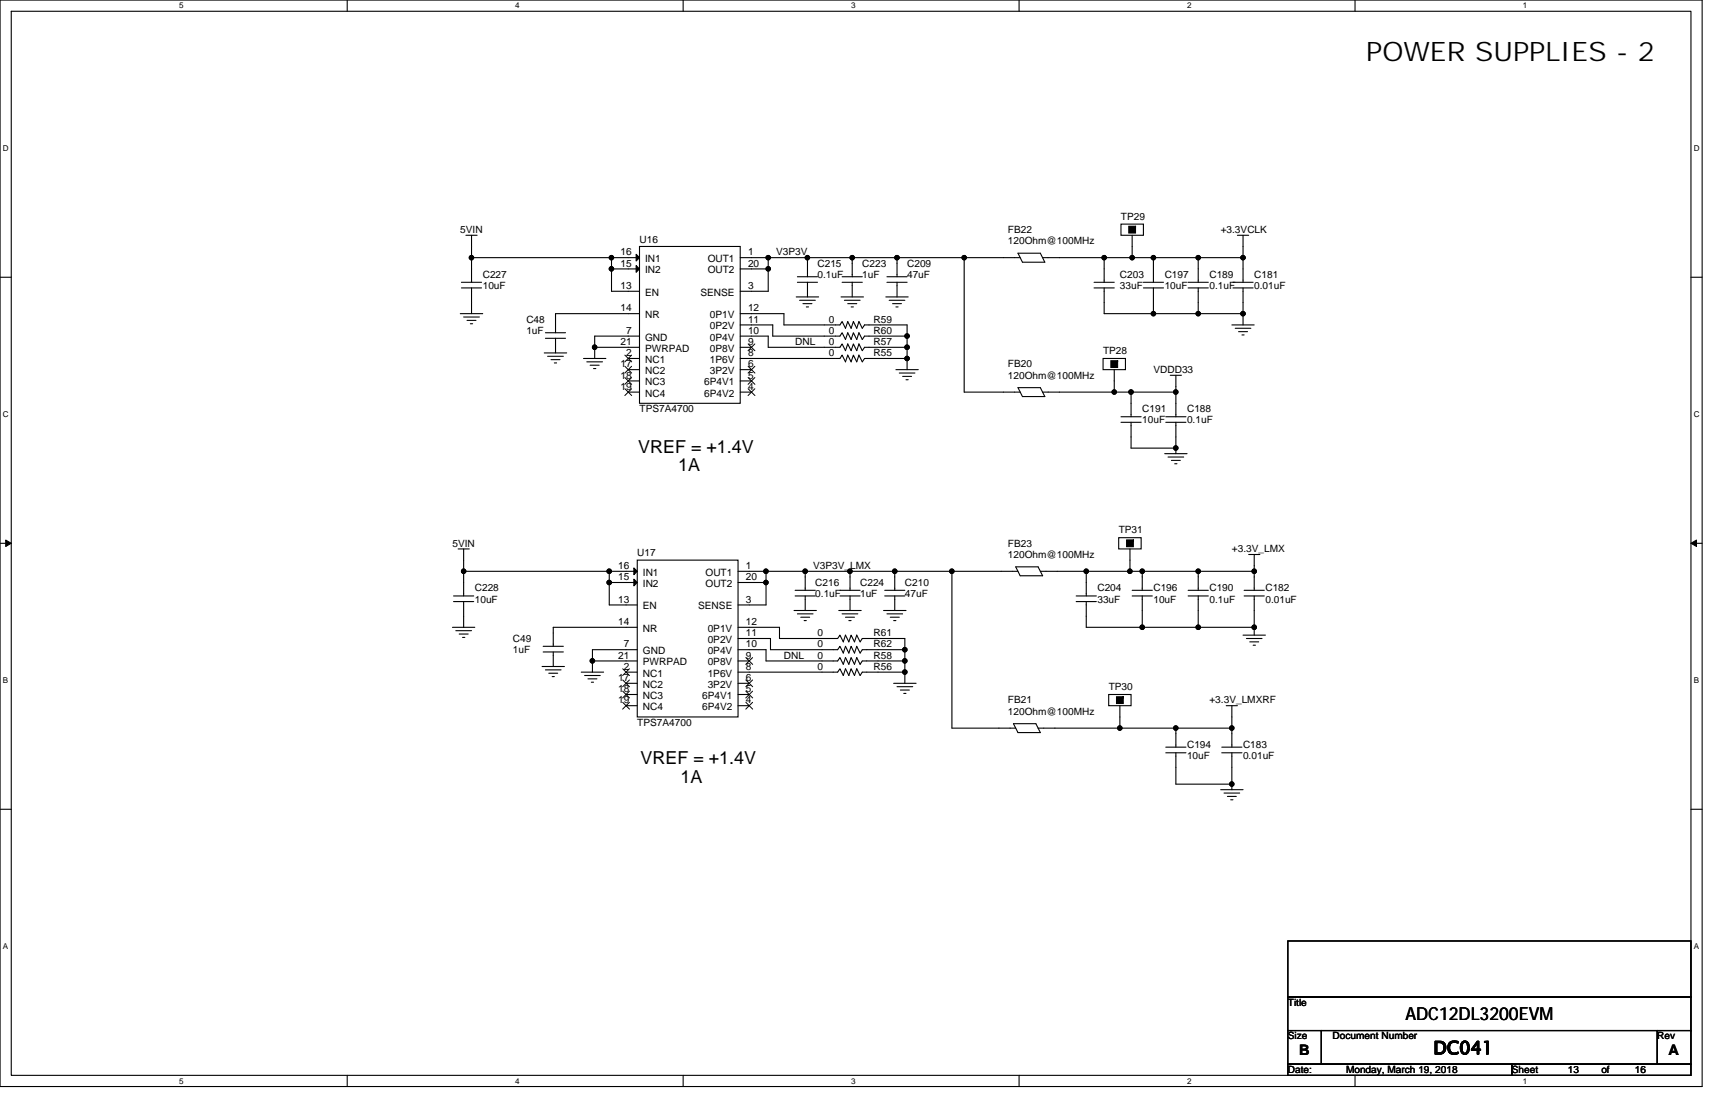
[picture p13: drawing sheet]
<svg xmlns="http://www.w3.org/2000/svg" width="432mm" height="279mm" viewBox="0 0 432 279" stroke-linecap="round" stroke-linejoin="round" font-family="sans-serif">
<defs><g id="words">
<text font-size="6.8" x="344" y="15.3">POWER SUPPLIES - 2</text>
<g font-size="4.5">
<text x="160.7" y="114">VREF = +1.4V</text>
<text x="170.7" y="118.7">1A</text>
<text x="161.3" y="192.4">VREF = +1.4V</text>
<text x="171.3" y="197.1">1A</text>
<text x="353.8" y="256.9">ADC12DL3200EVM</text>
<text x="360.9" y="265.3">DC041</text>
</g>
<g font-size="3.7">
<text x="327.1" y="265.6">B</text>
<text x="420.1" y="265.6">A</text>
</g>
<g font-size="2.5">
<text x="115.9" y="58.7">5VIN</text>
<text x="253.8" y="58.7">FB22</text>
<text x="282.2" y="55.3">TP29</text>
<text x="307.3" y="58.7">+3.3VCLK</text>
<text x="156.2" y="64.3">16</text>
<text x="161" y="61.2">U16</text>
<text x="162.4" y="66">IN1</text>
<text x="178.2" y="66">OUT1</text>
<text x="188.3" y="64.3">1</text>
<text x="195.4" y="64.3">V3P3V</text>
<text x="253.8" y="61.5">120Ohm@100MHz</text>
<text x="121.5" y="69.9">C227</text>
<text x="156.2" y="67.1">15</text>
<text x="162.4" y="68.8">IN2</text>
<text x="178.2" y="68.8">OUT2</text>
<text x="188.3" y="67.1">20</text>
<text x="205.8" y="67.1">C215</text>
<text x="205.8" y="69.9">0.1uF</text>
<text x="217.1" y="67.1">C223</text>
<text x="217.1" y="69.9">1uF</text>
<text x="228.4" y="67.1">C209</text>
<text x="228.4" y="69.9">47uF</text>
<text x="282" y="69.9">C203</text>
<text x="293.2" y="69.9">C197</text>
<text x="304.5" y="69.9">C189</text>
<text x="315.8" y="69.9">C181</text>
<text x="121.5" y="72.7">10uF</text>
<text x="156.2" y="72.7">13</text>
<text x="162.4" y="74.5">EN</text>
<text x="176.3" y="74.5">SENSE</text>
<text x="188.3" y="72.7">3</text>
<text x="282" y="72.7">33uF</text>
<text x="293.2" y="72.7">10uF</text>
<text x="304.5" y="72.7">0.1uF</text>
<text x="315.8" y="72.7">0.01uF</text>
<text x="132.5" y="81.2">C48</text>
<text x="156.2" y="78.4">14</text>
<text x="162.4" y="80.1">NR</text>
<text x="178.7" y="80.1">0P1V</text>
<text x="178.7" y="82.9">0P2V</text>
<text x="188.3" y="78.4">12</text>
<text x="188.3" y="81.2">11</text>
<text x="208.7" y="81.2">0</text>
<text x="219.9" y="81.2">R59</text>
<text x="132.5" y="84">1uF</text>
<text x="156.2" y="86.8">21</text>
<text x="157.6" y="84">7</text>
<text x="157.6" y="89.6">2</text>
<text x="162.4" y="85.7">GND</text>
<text x="162.4" y="88.6">PWRPAD</text>
<text x="178.7" y="85.7">0P4V</text>
<text x="178.7" y="88.6">0P8V</text>
<text x="188.3" y="84">10</text>
<text x="188.3" y="86.8">9</text>
<text x="188.3" y="89.6">8</text>
<text x="200.2" y="86.8">DNL</text>
<text x="208.7" y="89.7">0</text>
<text x="208.7" y="84">0</text>
<text x="208.7" y="86.8">0</text>
<text x="219.9" y="89.7">R55</text>
<text x="219.9" y="84">R60</text>
<text x="219.9" y="86.8">R57</text>
<text x="277.7" y="89.1">TP28</text>
<text x="156.2" y="92.5">17</text>
<text x="156.2" y="95.3">18</text>
<text x="162.4" y="91.4">NC1</text>
<text x="162.4" y="94.2">NC2</text>
<text x="178.7" y="91.4">1P6V</text>
<text x="178.7" y="94.2">3P2V</text>
<text x="188.3" y="95.3">5</text>
<text x="188.3" y="92.5">6</text>
<text x="253.8" y="95.3">120Ohm@100MHz</text>
<text x="253.8" y="92.5">FB20</text>
<text x="290.4" y="93.9">VDDD33</text>
<text x="156.2" y="98.1">19</text>
<text x="162.4" y="97">NC3</text>
<text x="162.4" y="99.8">NC4</text>
<text x="177.3" y="97">6P4V1</text>
<text x="177.3" y="99.8">6P4V2</text>
<text x="188.3" y="98.1">4</text>
<text x="161" y="103.8">TPS7A4700</text>
<text x="287.6" y="103.8">C191</text>
<text x="287.6" y="106.6">10uF</text>
<text x="298.9" y="103.8">C188</text>
<text x="298.9" y="106.6">0.1uF</text>
<text x="113.9" y="137.6">5VIN</text>
<text x="253.8" y="137.6">FB23</text>
<text x="281.7" y="134.2">TP31</text>
<text x="155.6" y="143.2">16</text>
<text x="160.4" y="139.8">U17</text>
<text x="187.8" y="143.2">1</text>
<text x="204.7" y="143.1">V3P3V_LMX</text>
<text x="253.8" y="140.4">120Ohm@100MHz</text>
<text x="310.2" y="139">+3.3V_LMX</text>
<text x="119.5" y="148.9">C228</text>
<text x="155.6" y="146">15</text>
<text x="161.9" y="144.9">IN1</text>
<text x="161.9" y="147.8">IN2</text>
<text x="177.6" y="144.9">OUT1</text>
<text x="177.6" y="147.8">OUT2</text>
<text x="187.8" y="146">20</text>
<text x="205.3" y="147.5">C216</text>
<text x="216.6" y="147.5">C224</text>
<text x="227.8" y="147.5">C210</text>
<text x="276.3" y="148.9">C204</text>
<text x="290.4" y="148.9">C196</text>
<text x="304.5" y="148.9">C190</text>
<text x="318.6" y="148.9">C182</text>
<text x="119.5" y="151.7">10uF</text>
<text x="155.6" y="151.7">13</text>
<text x="161.9" y="153.4">EN</text>
<text x="175.8" y="153.4">SENSE</text>
<text x="187.8" y="151.7">3</text>
<text x="205.3" y="150.3">0.1uF</text>
<text x="216.6" y="150.3">1uF</text>
<text x="227.8" y="150.3">47uF</text>
<text x="276.3" y="151.7">33uF</text>
<text x="290.4" y="151.7">10uF</text>
<text x="304.5" y="151.7">0.1uF</text>
<text x="318.6" y="151.7">0.01uF</text>
<text x="129.1" y="161.6">C49</text>
<text x="155.6" y="157.3">14</text>
<text x="161.9" y="159">NR</text>
<text x="178.2" y="159">0P1V</text>
<text x="178.2" y="161.9">0P2V</text>
<text x="187.8" y="157.3">12</text>
<text x="187.8" y="160.1">11</text>
<text x="205.8" y="160.1">0</text>
<text x="219.9" y="160.1">R61</text>
<text x="129.1" y="164.4">1uF</text>
<text x="155.6" y="165.8">21</text>
<text x="157.1" y="162.9">7</text>
<text x="161.9" y="164.7">GND</text>
<text x="161.9" y="167.5">PWRPAD</text>
<text x="178.2" y="164.7">0P4V</text>
<text x="178.2" y="167.5">0P8V</text>
<text x="187.8" y="162.9">10</text>
<text x="187.8" y="165.8">9</text>
<text x="197.4" y="165.8">DNL</text>
<text x="205.8" y="165.8">0</text>
<text x="205.8" y="163">0</text>
<text x="219.9" y="165.8">R58</text>
<text x="219.9" y="163">R62</text>
<text x="155.6" y="171.4">17</text>
<text x="157.1" y="168.6">2</text>
<text x="161.9" y="170.3">NC1</text>
<text x="161.9" y="173.1">NC2</text>
<text x="178.2" y="170.3">1P6V</text>
<text x="178.2" y="173.1">3P2V</text>
<text x="187.8" y="168.6">8</text>
<text x="187.8" y="171.4">6</text>
<text x="205.8" y="168.6">0</text>
<text x="219.9" y="168.6">R56</text>
<text x="279.1" y="173.7">TP30</text>
<text x="155.6" y="174.2">18</text>
<text x="155.6" y="177">19</text>
<text x="161.9" y="176">NC3</text>
<text x="161.9" y="178.8">NC4</text>
<text x="176.8" y="176">6P4V1</text>
<text x="176.8" y="178.8">6P4V2</text>
<text x="187.8" y="174.2">5</text>
<text x="187.8" y="177">4</text>
<text x="253.8" y="179.9">120Ohm@100MHz</text>
<text x="253.8" y="177.1">FB21</text>
<text x="304.5" y="177.1">+3.3V_LMXRF</text>
<text x="160.4" y="182.7">TPS7A4700</text>
<text x="298.9" y="188.3">C194</text>
<text x="298.9" y="191.2">10uF</text>
<text x="313" y="188.3">C183</text>
<text x="313" y="191.2">0.01uF</text>
<text x="324.3" y="253.2">Title</text>
<text x="324.3" y="261.6">Size</text>
<text x="335.5" y="261.6">Document Number</text>
<text x="417.3" y="261.6">Rev</text>
<text x="324.3" y="270.1">Date:</text>
<text x="338.9" y="270.1">Monday, March 19, 2018</text>
<text x="380.6" y="270.1">Sheet</text>
<text x="394.7" y="270.1">13</text>
<text x="403.2" y="270.1">of</text>
<text x="411.6" y="270.1">16</text>
</g>
<g font-size="2">
<text x="45.1" y="2.1">5</text>
<text x="129.7" y="2.1">4</text>
<text x="214.3" y="2.1">3</text>
<text x="298.9" y="2.1">2</text>
<text x="383.5" y="2.1">1</text>
<text x=".7" y="38.1">D</text>
<text x="426.5" y="38.1">D</text>
<text x=".7" y="105.1">C</text>
<text x="426.5" y="105.1">C</text>
<text x=".7" y="172">B</text>
<text x="426.5" y="172">B</text>
<text x=".7" y="239">A</text>
<text x="426.5" y="239">A</text>
<text x="45.1" y="272.8">5</text>
<text x="129.7" y="272.8">4</text>
<text x="214.3" y="272.8">3</text>
<text x="298.9" y="272.8">2</text>
<text x="383.5" y="272.8">1</text>
</g>
</g></defs>
<path d="M0 0h428.6v273.5h-428.6zM2.8 2.8h422.9v267.9h-422.9z" fill="none" stroke="#000" stroke-width=".28"/>
<g fill="#fff">
<path d="M45.1 .3h1.1v2.3h-1.1z"/>
<path d="M45.1 271h1.1v2.2h-1.1z"/>
</g>
<path d="M87.4 0v2.8M87.4 270.7v2.8" fill="none" stroke="#000" stroke-width=".28"/>
<g fill="#fff">
<path d="M129.7 .3h1.1v2.3h-1.1z"/>
<path d="M129.7 271h1.1v2.2h-1.1z"/>
</g>
<path d="M172 0v2.8M172 270.7v2.8" fill="none" stroke="#000" stroke-width=".28"/>
<g fill="#fff">
<path d="M214.3 .3h1.1v2.3h-1.1z"/>
<path d="M214.3 271h1.1v2.2h-1.1z"/>
</g>
<path d="M256.6 0v2.8M256.6 270.7v2.8" fill="none" stroke="#000" stroke-width=".28"/>
<g fill="#fff">
<path d="M298.9 .3h1.1v2.3h-1.1z"/>
<path d="M298.9 271h1.1v2.2h-1.1z"/>
</g>
<path d="M341.2 0v2.8M341.2 270.7v2.8" fill="none" stroke="#000" stroke-width=".28"/>
<g fill="#fff">
<path d="M383.5 .3h1.1v2.3h-1.1z"/>
<path d="M383.5 271h1.1v2.2h-1.1z"/>
<path d="M.7 36.3h1.5v2.3h-1.5z"/>
<path d="M426.5 36.3h1.4v2.3h-1.4z"/>
<path d="M.7 103.3h1.5v2.2h-1.5z"/>
<path d="M426.5 103.3h1.4v2.2h-1.4z"/>
</g>
<path d="M0 69.8h2.8M425.7 69.8h2.9" fill="none" stroke="#000" stroke-width=".28"/>
<g fill="#fff">
<path d="M.7 170.2h1.4v2.3h-1.4z"/>
<path d="M426.5 170.2h1.3v2.3h-1.3z"/>
</g>
<path d="M0 136.8h2.8M425.7 136.8h2.9" fill="none" stroke="#000" stroke-width=".28"/>
<path d="M1.4 135.9l1.4 .9-1.4 .8zM425.7 136.8l1.4-.9v1.7z" fill="#000" stroke="#000" stroke-width=".25"/>
<g fill="#fff">
<path d="M.7 237.2h1.4v2.2h-1.4z"/>
<path d="M426.4 237.2h1.4v2.2h-1.4z"/>
</g>
<g fill="none" stroke="#000" stroke-width=".28">
<path d="M117.3 59.2h2.8M118.7 59.2v5.7M282.2 56.4h5.7v2.8h-5.7zM285.1 59.2v5.7M311.6 59.2h2.8M313 59.2v5.7M115.9 79h5.6M116.2 72.5h5M116.2 71.1h5M116.7 79.8h4M118.7 72.5v6.5M118.7 64.9v6.2"/>
<path d="M118.7 64.9h42.3M154 67.7v5.6h7M154 64.9v2.8h7M161 62h25.4v39.5h-25.4zM161 79h-21.1v4.8M186.4 64.9h7M186.4 67.7h7M186.4 79h11v2.8h14.1l.5-.9 .9 1.7 .5-1.7 .9 1.7 .6-1.7 .8 1.7 .6-1.7 .8 1.7 .6-.8h10.7v2.8M193.4 64.9h9.9v4.8M193.4 67.7v5.6h-7M193.4 64.9v2.8M200.5 74.7h5.6"/>
<path d="M200.8 71.1h5M200.8 69.7h5M201.3 75.6h4M202.2 76.4h2.2M203 77.3h.6M203.3 64.9h11.3v4.8M203.3 71.1v3.6M211.8 74.7h5.6M212 71.1h5.1M212 69.7h5.1M212.6 75.6h4M213.4 76.4h2.3"/>
<path d="M214.3 77.3h.6M214.6 71.1v3.6M214.6 64.9h11.2v4.8M223 74.7h5.7M223.3 71.1h5.1M223.3 69.7h5.1M223.9 75.6h3.9M224.7 76.4h2.3M225.6 77.3h.5M225.8 71.1v3.6M225.8 64.9h17M242.8 64.9v33.8h14.1"/>
<path d="M242.8 64.9h14.1M256.3 63.7h5.6l1.2 2.3h-5.7zM262.5 64.9h15.5v6.2M275.5 72.5h5M275.5 71.1h5M278 64.9h7.1M278 72.5v6.5h12.4M285.1 64.9h5.3M287.9 72.5h5M287.9 71.1h5M290.4 72.5v6.5M290.4 79h11.3"/>
<path d="M290.4 64.9h11.3M290.4 64.9v6.2M299.1 72.5h5.1M299.1 71.1h5.1M301.7 79h11.3M301.7 72.5v6.5M301.7 64.9v6.2M301.7 64.9h11.3M310.4 72.5h5.1M310.4 71.1h5.1M313 72.5v6.5M313 79v2.8"/>
<path d="M313 64.9v6.2M117.6 80.6h2.2M118.4 81.5h.6M137 88.8h5.7M137.3 85.2h5.1M137.3 83.8h5.1M137.9 89.7h3.9M138.7 90.5h2.3M139.6 91.4h.5M139.9 85.2v3.6M146.9 90.2h5.6M147.7 91.1h4"/>
<path d="M148.6 91.9h2.3M149.4 92.8h.6M149.7 87.4v2.8M149.7 87.4h11.3M158.2 90.2h2.8M158.2 93h2.8M158.2 95.9h2.8M158.2 98.7h2.8M161 84.6h-11.3v2.8M186.4 90.2h25.1l.5-.8 .9 1.7 .5-1.7 .9 1.7 .6-1.7 .8 1.7 .6-1.7 .8 1.7 .6-.9h10.7M186.4 81.8h8.2v2.8h16.9l.5-.8 .9 1.6 .5-1.6 .9 1.6 .6-1.6 .8 1.6 .6-1.6 .8 1.6 .6-.8h10.7M186.4 84.6h7v2.8h18.1l.5-.8 .9 1.7 .5-1.7 .9 1.7 .6-1.7 .8 1.7 .6-1.7 .8 1.7 .6-.9h10.7"/>
<path d="M186.4 87.4h2.8M186.4 95.9h2.8M186.4 93h2.8M186.4 98.7h2.8M225.6 93h5.6M226.4 93.9h4M227.3 94.7h2.2M228.1 95.6h.6M228.4 90.2v2.8M228.4 87.4v2.8M228.4 84.6v2.8M256.3 97.6h5.6l1.2 2.2h-5.7z"/>
<path d="M262.5 98.7h18M277.7 90.2h5.7v2.8h-5.7zM280.5 98.7h4.3M280.5 93v5.7M284.8 98.7h11.3M284.8 98.7v6.2M294.6 94.5h2.9M296.1 98.7v6.2M296.1 94.5v4.2M310.2 81.8h5.6M311 82.6h3.9M311.8 83.5h2.3"/>
<path d="M312.7 84.3h.5M282.2 106.3h5.1M282.2 104.9h5.1M284.8 106.3v6.5h11.3M293.2 114.2h5.7M293.5 106.3h5.1M293.5 104.9h5.1M294.1 115h3.9M294.9 115.9h2.3M295.8 116.7h.5M296.1 106.3v6.5M296.1 112.8v1.4"/>
<path d="M115.3 138.2h2.9M116.7 138.2v5.6M281.7 135.3h5.6v2.9h-5.6zM284.5 138.2v5.6M314.4 139.6h2.8M315.8 139.6v4.2M113.9 157.9h5.6M114.2 151.4h5.1M114.2 150h5.1M114.8 158.8h3.9M115.6 159.6h2.3M116.7 151.4v6.5"/>
<path d="M116.7 143.8v6.2M116.7 143.8h36.7M153.4 146.6v5.7h7M153.4 143.8h7M153.4 143.8v2.8h7M160.4 141h25.4v39.5h-25.4zM160.4 157.9h-21.1v4.8M185.8 146.6h7.1M185.8 157.9h10.5v2.8h14.6l.6-.8 .8 1.7 .6-1.7 .8 1.7 .6-1.7 .8 1.7 .6-1.7 .9 1.7 .5-.9h10.7v2.8M192.9 146.6v5.7h-7.1M192.9 143.8h9.8v4.8M192.9 143.8h-7.1"/>
<path d="M192.9 143.8v2.8M199.9 153.7h5.6M200.2 150h5.1M200.2 148.6h5.1M200.8 154.5h3.9M201.6 155.4h2.3M202.5 156.2h.5M202.7 143.8h11.3v4.8M202.7 150v3.7M211.2 153.7h5.6M211.5 150h5.1M211.5 148.6h5.1"/>
<path d="M212 154.5h4M212.9 155.4h2.2M213.7 156.2h.6M214 143.8h11.3v4.8M214 150v3.7M222.5 153.7h5.6M222.8 150h5M222.8 148.6h5M223.3 154.5h4M224.2 155.4h2.2M225 156.2h.6M225.3 143.8h14.4"/>
<path d="M225.3 150v3.7M239.7 143.8h16.6M239.7 143.8v39.5h16M255.7 142.7h5.7l1.1 2.2h-5.6zM261.9 143.8h11.6M271 151.4h5M271 150h5M273.5 143.8v6.2M273.5 151.4v6.5h14.1M273.5 143.8h11M284.5 143.8h3.1M285.1 150h5"/>
<path d="M285.1 148.6h5M287.6 143.8v4.8M287.6 157.9h14.1M287.6 143.8h14.1M287.6 150v7.9M299.1 150h5.1M299.1 148.6h5.1M301.7 150v7.9M301.7 143.8h14.1M301.7 143.8v4.8M301.7 157.9h14.1M313 159.9h5.6"/>
<path d="M313.2 150h5.1M313.2 148.6h5.1M315.8 157.9v2M315.8 150v7.9M315.8 143.8v4.8M116.5 160.4h.5M136.5 167.8h5.6M136.8 164.1h5M136.8 162.7h5M137.3 168.6h4M138.2 169.5h2.2M139 170.3h.6"/>
<path d="M139.3 164.1v3.7M146.3 169.2h5.7M147.2 170h3.9M148 170.9h2.3M148.9 171.7h.5M149.2 166.4v2.8M157.6 169.2h2.8M157.6 172h2.8M157.6 174.8h2.8M157.6 177.6h2.8M160.4 163.5h-11.2v2.9h11.2M185.8 169.2h25.1l.6-.9 .8 1.7 .6-1.7 .8 1.7 .6-1.7 .8 1.7 .6-1.7 .9 1.7 .5-.8h10.7"/>
<path d="M185.8 160.7h8.2v2.8h16.9l.6-.8 .8 1.7 .6-1.7 .8 1.7 .6-1.7 .8 1.7 .6-1.7 .9 1.7 .5-.9h10.7M185.8 163.5h7.1v2.9h18l.6-.9 .8 1.7 .6-1.7 .8 1.7 .6-1.7 .8 1.7 .6-1.7 .9 1.7 .5-.8h10.7M185.8 166.4h2.8M185.8 174.8h2.8M185.8 172h2.8M185.8 177.6h2.8M225 172h5.7M225.8 172.8h4M226.7 173.7h2.3M227.5 174.5h.6M227.8 169.2v2.8M227.8 166.4v2.8"/>
<path d="M227.8 163.5v2.9M279.1 174.8h5.7v2.8h-5.7zM282 177.6v5.7M308.7 177.6h2.9M310.2 177.6v5.7M313.8 160.7h4M314.7 161.6h2.2M315.5 162.4h.6M255.2 182.2h5.6l1.1 2.2h-5.6zM261.4 183.3h20.6M282 183.3h14.1M293.5 189.5h5.1"/>
<path d="M293.5 188.1h5.1M296.1 189.5v7.9h14.1v1.4M296.1 183.3v4.8M296.1 183.3h14.1M307.3 198.8h5.7M307.6 189.5h5.1M307.6 188.1h5.1M308.2 199.6h3.9M310.2 189.5v7.9M310.2 183.3v4.8M0 203.7h2.8M309 200.5h2.3"/>
<path d="M309.9 201.3h.5M425.7 203.7h2.9M324.3 236.9h101.4v14.1h-101.4zM324.3 251h101.4v8.4h-101.4zM324.3 259.4h8.4v8.5h-8.4zM332.7 259.4h84.6v8.5h-84.6zM417.3 259.4h8.4v8.5h-8.4zM324.3 267.9h56.3v2.8h-56.3zM380.6 267.9h45.1v2.8h-45.1z"/>
</g>
<g fill="#000" stroke="#000" stroke-width=".28">
<path d="M160.2 64l.8 .9-.8 .8zM160.2 66.8l.8 .9-.8 .8zM159.6 143l.8 .8-.8 .9zM159.6 145.8l.8 .8-.8 .9z"/>
<path d="M284.2 57v1.7h1.7v-1.7z" fill-rule="evenodd"/>
<path d="M279.7 90.8v1.7h1.7v-1.7z" fill-rule="evenodd"/>
<path d="M283.7 135.9v1.7h1.6v-1.7z" fill-rule="evenodd"/>
<path d="M281.1 175.4v1.7h1.7v-1.7z" fill-rule="evenodd"/>
<circle cx="118.7" cy="64.9" r=".55"/>
<circle cx="153.9" cy="67.7" r=".55"/>
<circle cx="153.9" cy="64.9" r=".55"/>
<circle cx="193.4" cy="67.7" r=".55"/>
<circle cx="193.4" cy="64.9" r=".55"/>
<circle cx="203.3" cy="64.9" r=".55"/>
<circle cx="214.6" cy="64.9" r=".55"/>
<circle cx="225.8" cy="64.9" r=".56"/>
<circle cx="242.8" cy="64.9" r=".55"/>
<circle cx="278" cy="64.9" r=".55"/>
<circle cx="285" cy="64.9" r=".55"/>
<circle cx="290.4" cy="64.9" r=".55"/>
<circle cx="290.4" cy="78.9" r=".55"/>
<circle cx="301.7" cy="64.9" r=".55"/>
<circle cx="301.7" cy="78.9" r=".55"/>
<circle cx="313" cy="78.9" r=".56"/>
<circle cx="313" cy="64.9" r=".56"/>
<circle cx="149.7" cy="87.4" r=".56"/>
<circle cx="228.4" cy="87.4" r=".57"/>
<circle cx="228.4" cy="90.2" r=".56"/>
<circle cx="228.4" cy="84.6" r=".56"/>
<circle cx="280.5" cy="98.7" r=".55"/>
<circle cx="284.8" cy="98.7" r=".56"/>
<circle cx="296" cy="98.7" r=".55"/>
<circle cx="296" cy="112.8" r=".55"/>
<circle cx="116.7" cy="143.8" r=".56"/>
<circle cx="153.4" cy="143.8" r=".57"/>
<circle cx="153.4" cy="146.6" r=".56"/>
<circle cx="192.8" cy="143.8" r=".56"/>
<circle cx="192.8" cy="146.6" r=".55"/>
<circle cx="202.7" cy="143.8" r=".57"/>
<circle cx="214" cy="143.8" r=".56"/>
<circle cx="225.3" cy="143.8" r=".56"/>
<circle cx="239.6" cy="143.8" r=".56"/>
<circle cx="273.5" cy="143.8" r=".56"/>
<circle cx="284.5" cy="143.8" r=".56"/>
<circle cx="287.6" cy="157.9" r=".56"/>
<circle cx="287.6" cy="143.8" r=".56"/>
<circle cx="301.7" cy="157.9" r=".56"/>
<circle cx="301.7" cy="143.8" r=".56"/>
<circle cx="315.8" cy="143.8" r=".56"/>
<circle cx="315.8" cy="157.9" r=".56"/>
<circle cx="149.2" cy="166.3" r=".56"/>
<circle cx="227.8" cy="169.2" r=".55"/>
<circle cx="227.8" cy="163.5" r=".55"/>
<circle cx="227.8" cy="166.3" r=".55"/>
<circle cx="281.9" cy="183.3" r=".55"/>
<circle cx="296" cy="183.3" r=".55"/>
<circle cx="310.1" cy="183.3" r=".55"/>
<circle cx="310.1" cy="197.4" r=".55"/>
</g>
<g fill="none" stroke="#000" stroke-width=".25">
<path d="M157.3 89.4l1.7 1.7M157.3 92.2l1.7 1.7M157.3 95l1.7 1.8M157.3 97.9l1.7 1.7M159 89.4l-1.7 1.7M159 92.2l-1.7 1.7M159 95l-1.7 1.8M159 97.9l-1.7 1.7M188.4 86.6l1.7 1.7M188.4 95l1.7 1.8M188.4 92.2l1.7 1.7M188.4 97.9l1.7 1.7"/>
<path d="M190.1 86.6l-1.8 1.7M190.1 95l-1.8 1.8M190.1 92.2l-1.8 1.7M190.1 97.9l-1.8 1.7M156.8 168.3l1.7 1.8M156.8 171.2l1.7 1.7M156.8 174l1.7 1.7M156.8 176.8l1.7 1.7M158.5 168.3l-1.7 1.8M158.5 171.2l-1.7 1.7M158.5 174l-1.7 1.7M158.5 176.8l-1.7 1.7"/>
<path d="M187.8 165.5l1.7 1.7M187.8 174l1.7 1.7M187.8 171.2l1.7 1.7M187.8 176.8l1.7 1.7M189.5 165.5l-1.7 1.7M189.5 174l-1.7 1.7M189.5 171.2l-1.7 1.7M189.5 176.8l-1.7 1.7"/>
</g>
<use href="#words"/>
</svg>
